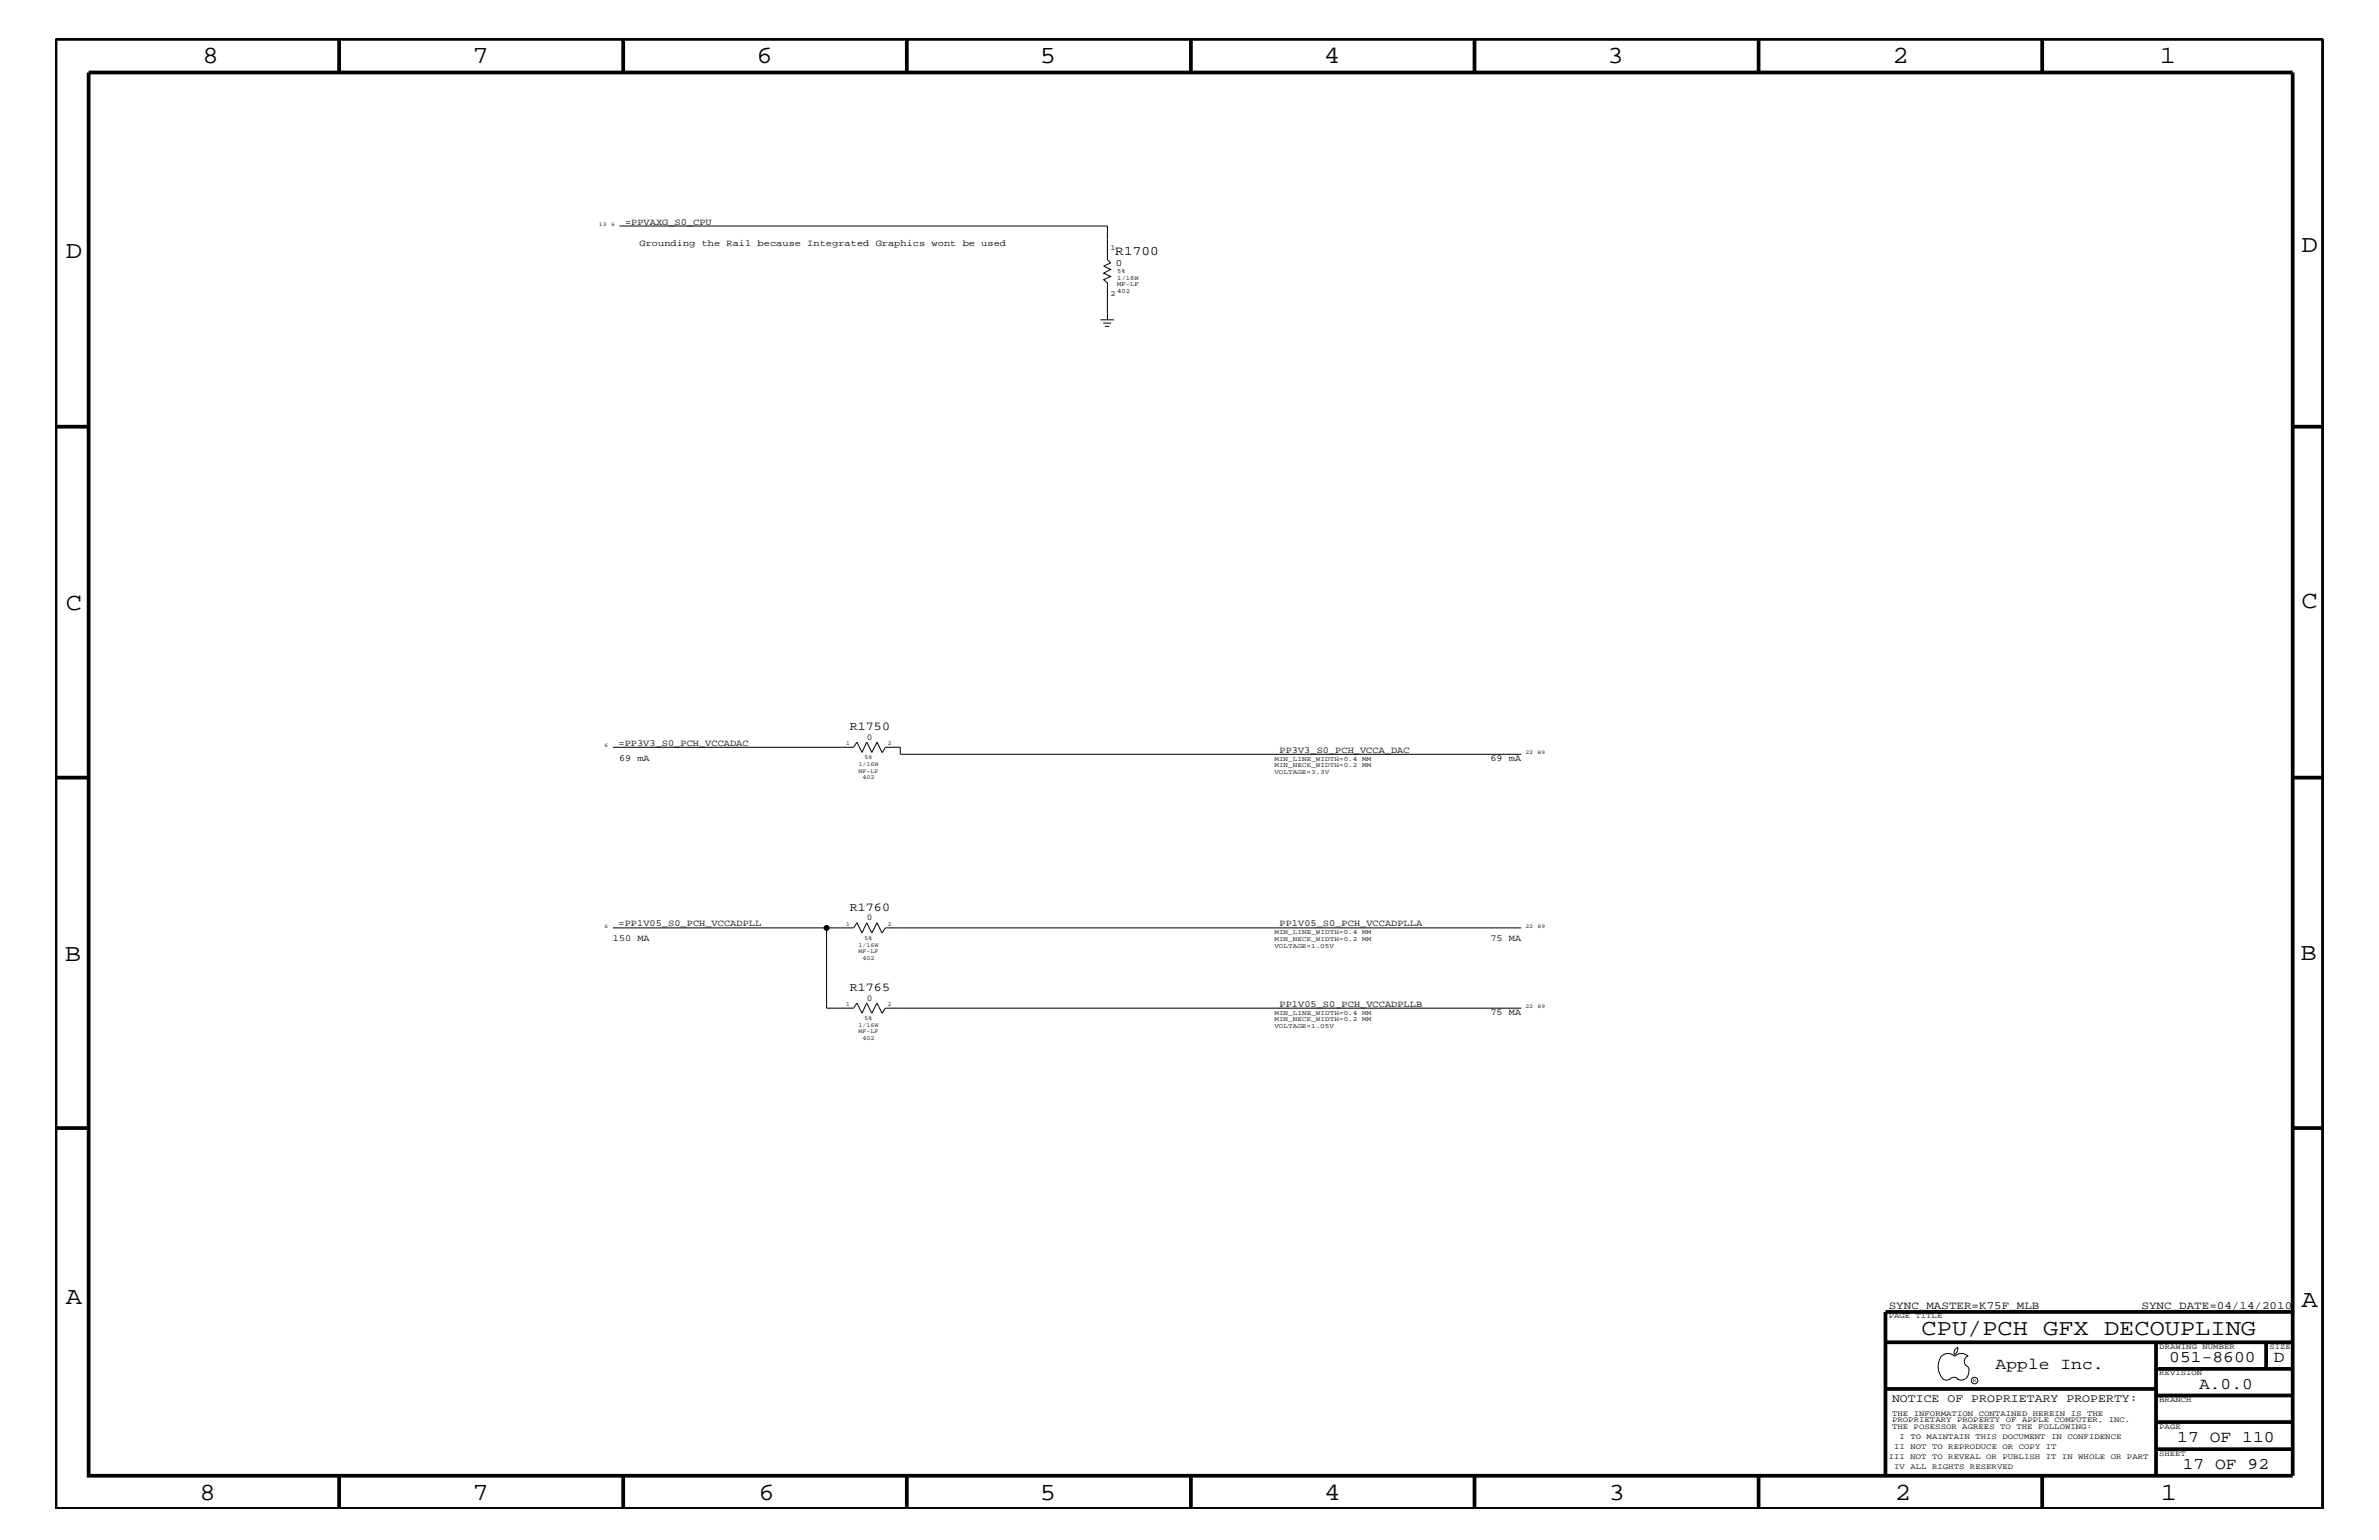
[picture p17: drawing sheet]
<svg xmlns="http://www.w3.org/2000/svg" width="432mm" height="279mm" viewBox="0 0 432 279" stroke-linecap="round" stroke-linejoin="round" font-family="sans-serif">
<defs><g id="words">
<g font-size="4.5">
<text x="36.7" y="11.5">8</text>
<text x="85.8" y="11.5">7</text>
<text x="137.3" y="11.5">6</text>
<text x="188.7" y="11.5">5</text>
<text x="240.3" y="11.5">4</text>
<text x="291.8" y="11.5">3</text>
<text x="343.5" y="11.5">2</text>
<text x="392" y="11.5">1</text>
<text x="11.9" y="46.8">D</text>
<text x="417.7" y="45.7">D</text>
<text x="11.9" y="110.6">C</text>
<text x="417.7" y="110.3">C</text>
<text x="11.8" y="174.3">B</text>
<text x="417.6" y="174.2">B</text>
<text x="11.9" y="236.7">A</text>
<text x="417.7" y="237.1">A</text>
<text x="36.2" y="272.1">8</text>
<text x="85.8" y="272.1">7</text>
<text x="137.7" y="272.1">6</text>
<text x="188.7" y="272.1">5</text>
<text x="240.4" y="272.1">4</text>
<text x="292" y="272.1">3</text>
<text x="343.9" y="272.1">2</text>
<text x="392.2" y="272.1">1</text>
</g>
<text font-size="4.1" x="348.8" y="242.3">CPU/PCH GFX DECOUPLING</text>
<g font-size="3">
<text x="362.2" y="248.4">Apple Inc.</text>
<text x="393.7" y="247.1">051-8600</text>
<text x="399.2" y="252">A.0.0</text>
<text x="412.7" y="247.1">D</text>
<text x="395.2" y="261.6">17 OF 110</text>
<text x="396.2" y="266.6">17 OF 92</text>
</g>
<text font-size="2.4" x="202.4" y="46.3">R1700</text>
<g font-size="2.2">
<text x="154.3" y="132.5">R1750</text>
<text x="154.3" y="165.3">R1760</text>
<text x="154.3" y="179.9">R1765</text>
</g>
<text font-size="2.1" x="343.4" y="254.4">NOTICE OF PROPRIETARY PROPERTY:</text>
<g font-size="2">
<text x="342.8" y="237.4">SYNC_MASTER=K75F_MLB</text>
<text x="388.7" y="237.4">SYNC_DATE=04/14/2010</text>
</g>
<text font-size="1.8" x="202.5" y="48.2">0</text>
<g font-size="1.7">
<text x="113.5" y="40.8">=PPVAXG_S0_CPU</text>
<text x="116.1" y="44.6">Grounding the Rail because Integrated Graphics wont be used</text>
<text x="112.3" y="135.3">=PP3V3_S0_PCH_VCCADAC</text>
<text x="232.2" y="136.6">PP3V3_S0_PCH_VCCA_DAC</text>
<text x="112.4" y="138">69 mA</text>
<text x="270.5" y="138">69 mA</text>
<text x="111.3" y="170.7">150 MA</text>
<text x="112.3" y="168.1">=PP1V05_S0_PCH_VCCADPLL</text>
<text x="232.2" y="168.1">PP1V05_S0_PCH_VCCADPLLA</text>
<text x="270.5" y="170.7">75 MA</text>
<text x="232.2" y="182.7">PP1V05_S0_PCH_VCCADPLLB</text>
<text x="270.5" y="184.1">75 MA</text>
</g>
<g font-size="1.6">
<text x="157.3" y="134.2">0</text>
<text x="157.3" y="167">0</text>
<text x="157.3" y="181.6">0</text>
</g>
<g font-size="1.4">
<text x="201.6" y="45.3">1</text>
<text x="201.6" y="53.8">2</text>
<text x="342.8" y="239.2">PAGE TITLE</text>
<text x="391.9" y="244.7">DRAWING NUMBER</text>
<text x="411.9" y="244.7">SIZE</text>
<text x="391.9" y="249.5">REVISION</text>
<text x="343.4" y="256.8">THE INFORMATION CONTAINED HEREIN IS THE</text>
<text x="391.9" y="254.4">BRANCH</text>
<text x="343.4" y="259.3">THE POSESSOR AGREES TO THE FOLLOWING:</text>
<text x="343.4" y="258">PROPRIETARY PROPERTY OF APPLE COMPUTER, INC.</text>
<text x="343.8" y="262.9">II NOT TO REPRODUCE OR COPY IT</text>
<text x="344.8" y="261.1">I TO MAINTAIN THIS DOCUMENT IN CONFIDENCE</text>
<text x="391.9" y="259.3">PAGE</text>
<text x="342.8" y="264.7">III NOT TO REVEAL OR PUBLISH IT IN WHOLE OR PART</text>
<text x="343.8" y="266.6">IV ALL RIGHTS RESERVED</text>
<text x="391.9" y="264.1">SHEET</text>
</g>
<g font-size="1.2">
<text x="202.8" y="49.6">5%</text>
<text x="202.8" y="50.7">1/16W</text>
<text x="202.8" y="51.9">MF-LF</text>
<text x="202.8" y="53.2">402</text>
<text x="231.3" y="138">MIN_LINE_WIDTH=0.4</text>
<text x="231.3" y="139.2">MIN_NECK_WIDTH=0.2</text>
<text x="231.3" y="140.4">VOLTAGE=3.3V</text>
<text x="247.2" y="138">MM</text>
<text x="247.2" y="139.2">MM</text>
<text x="231.3" y="172">VOLTAGE=1.05V</text>
<text x="231.3" y="170.7">MIN_NECK_WIDTH=0.2</text>
<text x="231.3" y="169.5">MIN_LINE_WIDTH=0.4</text>
<text x="247.2" y="170.7">MM</text>
<text x="247.2" y="169.5">MM</text>
<text x="231.3" y="184.1">MIN_LINE_WIDTH=0.4</text>
<text x="231.3" y="185.3">MIN_NECK_WIDTH=0.2</text>
<text x="247.2" y="184.1">MM</text>
<text x="247.2" y="185.3">MM</text>
<text x="231.3" y="186.5">VOLTAGE=1.05V</text>
</g>
<g font-size="1.1">
<text x="153.6" y="135.2">1</text>
<text x="156.9" y="137.8">5%</text>
<text x="161.1" y="135.2">2</text>
<text x="155.8" y="140.2">MF-LF</text>
<text x="155.8" y="139">1/16W</text>
<text x="156.5" y="141.4">402</text>
<text x="153.6" y="168">1</text>
<text x="155.8" y="172.9">MF-LF</text>
<text x="155.8" y="171.7">1/16W</text>
<text x="156.9" y="170.5">5%</text>
<text x="161.1" y="168">2</text>
<text x="156.5" y="174.2">402</text>
<text x="153.6" y="182.5">1</text>
<text x="156.9" y="185">5%</text>
<text x="161.1" y="182.5">2</text>
<text x="155.8" y="186.3">1/16W</text>
<text x="155.8" y="187.5">MF-LF</text>
<text x="156.5" y="188.7">402</text>
</g>
<g font-size="1">
<text x="108.7" y="41">13</text>
<text x="110.9" y="41">6</text>
<text x="109.7" y="135.6">6</text>
<text x="276.9" y="136.8">22</text>
<text x="279.1" y="136.8">89</text>
<text x="109.7" y="168.3">6</text>
<text x="276.9" y="168.3">22</text>
<text x="279.1" y="168.3">89</text>
<text x="276.9" y="182.9">22</text>
<text x="279.1" y="182.9">89</text>
<text x="358.1" y="250.7">R</text>
</g>
</g></defs>
<g fill="none" stroke="#000" stroke-width=".18">
<path d="M112.4 41h88.6v6.1l.6 .6-1.3 .6 1.3 .6-1.3 .7 1.3 .6-1.3 .5 .7 .6v6.7M199.7 58h2.5M200.2 58.6h1.5M200.6 59.2h.7M111.3 135.6h43.6l.6-1 1 1.9 .8-1.9 .9 1.9 1-1.9 .9 1.9M160.1 136.6l.6-1h2.7v1.2h112.7M111.3 168.3h38.7M276.1 168.3h-115.4l-.6 1-.9-1.9-1 1.9-.9-1.9-.8 1.9-1-1.9-.6 .9h-4.9v14.6h4.9l.6-.9 1 1.8 .8-1.8 .9 1.8 1-1.8 .9 1.8 .6-.9h115.4M352.3 246.1a1.69 1.69 0 0 1 2.5 0 1.72 1.72 0 0 1 2.4 0M352.4 246a3.2 3.2 0 0 0 .4 4.3l.8 .1 .4-.2M354 250.2l.7-.3 .7 .3M355.2 250.2l.7 .2 .7-.2"/>
<path d="M355.3 244.4v.3a1.18 1.18 0 0 1-.6 1.1M355.4 244.4a.99 .99 0 0 0-.6 1.4M357.2 246a1.04 1.04 0 0 0-.7 1 1.04 1.04 0 0 0 .7 1M357.3 248l.1 .7a2.11 2.11 0 0 1-.6 1.5"/>
<circle cx="150" cy="168.3" r=".42"/>
<circle cx="358.4" cy="250.5" r=".59"/>
</g>
<g fill="none" stroke="#000" stroke-width=".68" stroke-linecap="butt">
<path d="M10.1 7.1h411.5v266.7h-411.5zM16.1 13.2h400v254.5h-400zM61.6 7.1v6.1M113.1 7.1v6.1M164.6 7.1v6.1M216.2 7.1v6.1M267.6 7.1v6.1M319.2 7.1v6.1M370.7 7.1v6.1M10.1 77.4h6M416.1 77.4h5.5M10.1 141.1h6"/>
<path d="M416.1 141.1h5.5M10.1 204.7h6M416.1 204.7h5.5M416.1 238h-73.9v29.7M342.2 243.5h73.9M342.2 252h49.1M391.3 243.5v24.2M391.3 258h24.8M391.3 253.2h24.8M391.3 248.4h24.8M411.3 243.5v4.9M61.6 267.7v6.1"/>
<path d="M113.1 267.7v6.1M164.6 267.7v6.1M216.2 268v5.8M267.6 267.7v6.1M319.2 267.7v6.1M370.7 267.7v6.1M391.3 262.9h24.8"/>
</g>
<circle cx="150" cy="168.3" r=".42" fill="#000"/>
<use href="#words"/>
</svg>
